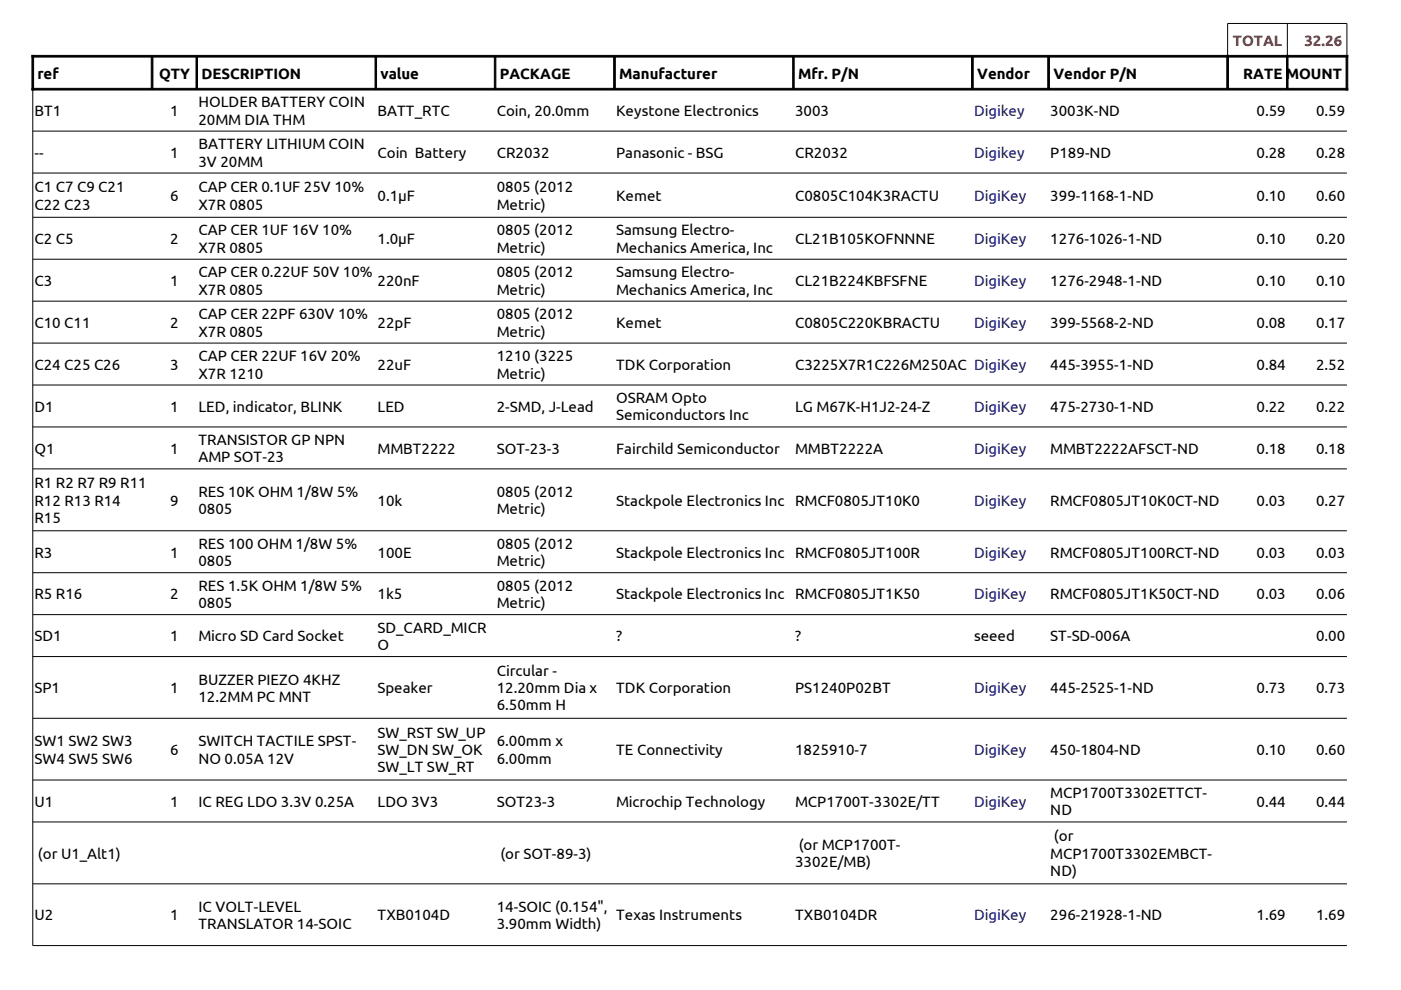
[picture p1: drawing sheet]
<svg xmlns="http://www.w3.org/2000/svg" width="297mm" height="210mm" viewBox="0 0 297 210" stroke-linecap="round" stroke-linejoin="round" font-family="sans-serif">
<defs><g id="words">
<g font-size="3.2" fill="#f00">
<text x="261.4" y="9.7">TOTAL</text>
<text x="276.6" y="9.7">32.26</text>
</g>
<g font-size="3.2">
<text x="7.9" y="16.7">ref</text>
<text x="33.7" y="16.7">QTY</text>
<text x="42.7" y="16.7">DESCRIPTION</text>
<text x="80.7" y="16.7">value</text>
<text x="106" y="16.7">PACKAGE</text>
<text x="131.3" y="16.7">Manufacturer</text>
<text x="169.2" y="16.7">Mfr. P/N</text>
<text x="207.2" y="16.7">Vendor</text>
<text x="223.3" y="16.7">Vendor P/N</text>
<text x="263.6" y="16.7">RATE</text>
<text x="270.3" y="16.7">AMOUNT</text>
<text x="42.1" y="22.8">HOLDER BATTERY COIN</text>
<text x="7.3" y="24.6">BT1</text>
<text x="36.1" y="24.6">1</text>
<text x="42.1" y="26.4">20MM DIA THM</text>
<text x="80" y="24.6">BATT_RTC</text>
<text x="105.3" y="24.6">Coin, 20.0mm</text>
<text x="130.6" y="24.6">Keystone Electronics</text>
<text x="168.6" y="24.6">3003</text>
<text x="222.7" y="24.6">3003K-ND</text>
<text x="266.4" y="24.6">0.59</text>
<text x="279" y="24.6">0.59</text>
<text x="7.3" y="33.5">--</text>
<text x="36.1" y="33.5">1</text>
<text x="42.1" y="31.6">BATTERY LITHIUM COIN</text>
<text x="42.1" y="35.3">3V 20MM</text>
<text x="80" y="33.5">Coin Battery</text>
<text x="105.3" y="33.5">CR2032</text>
<text x="130.6" y="33.5">Panasonic - BSG</text>
<text x="168.6" y="33.5">CR2032</text>
<text x="222.7" y="33.5">P189-ND</text>
<text x="266.4" y="33.5">0.28</text>
<text x="279" y="33.5">0.28</text>
<text x="7.3" y="40.8">C1 C7 C9 C21</text>
<text x="42.1" y="40.8">CAP CER 0.1UF 25V 10%</text>
<text x="105.3" y="40.8">0805 (2012</text>
<text x="7.3" y="44.5">C22 C23</text>
<text x="36.1" y="42.6">6</text>
<text x="42.1" y="44.5">X7R 0805</text>
<text x="80" y="42.6">0.1µF</text>
<text x="105.3" y="44.5">Metric)</text>
<text x="130.6" y="42.6">Kemet</text>
<text x="168.6" y="42.6">C0805C104K3RACTU</text>
<text x="222.7" y="42.6">399-1168-1-ND</text>
<text x="266.4" y="42.6">0.10</text>
<text x="279" y="42.6">0.60</text>
<text x="7.3" y="51.8">C2 C5</text>
<text x="36.1" y="51.8">2</text>
<text x="42.1" y="49.9">CAP CER 1UF 16V 10%</text>
<text x="42.1" y="53.6">X7R 0805</text>
<text x="80" y="51.8">1.0µF</text>
<text x="105.3" y="49.9">0805 (2012</text>
<text x="105.3" y="53.6">Metric)</text>
<text x="130.6" y="49.9">Samsung Electro-</text>
<text x="130.6" y="53.6">Mechanics America, Inc</text>
<text x="168.6" y="51.8">CL21B105KOFNNNE</text>
<text x="222.7" y="51.8">1276-1026-1-ND</text>
<text x="266.4" y="51.8">0.10</text>
<text x="279" y="51.8">0.20</text>
<text x="42.1" y="58.8">CAP CER 0.22UF 50V 10%</text>
<text x="105.3" y="58.8">0805 (2012</text>
<text x="130.6" y="58.8">Samsung Electro-</text>
<text x="7.3" y="60.6">C3</text>
<text x="36.1" y="60.6">1</text>
<text x="42.1" y="62.5">X7R 0805</text>
<text x="80" y="60.6">220nF</text>
<text x="105.3" y="62.5">Metric)</text>
<text x="130.6" y="62.5">Mechanics America, Inc</text>
<text x="168.6" y="60.6">CL21B224KBFSFNE</text>
<text x="222.7" y="60.6">1276-2948-1-ND</text>
<text x="266.4" y="60.6">0.10</text>
<text x="279" y="60.6">0.10</text>
<text x="7.3" y="69.5">C10 C11</text>
<text x="36.1" y="69.5">2</text>
<text x="42.1" y="67.7">CAP CER 22PF 630V 10%</text>
<text x="42.1" y="71.4">X7R 0805</text>
<text x="80" y="69.5">22pF</text>
<text x="105.3" y="67.7">0805 (2012</text>
<text x="105.3" y="71.4">Metric)</text>
<text x="130.6" y="69.5">Kemet</text>
<text x="168.6" y="69.5">C0805C220KBRACTU</text>
<text x="222.7" y="69.5">399-5568-2-ND</text>
<text x="266.4" y="69.5">0.08</text>
<text x="279" y="69.5">0.17</text>
<text x="42.1" y="76.6">CAP CER 22UF 16V 20%</text>
<text x="105.3" y="76.6">1210 (3225</text>
<text x="7.3" y="78.4">C24 C25 C26</text>
<text x="36.1" y="78.4">3</text>
<text x="42.1" y="80.3">X7R 1210</text>
<text x="80" y="78.4">22uF</text>
<text x="105.3" y="80.3">Metric)</text>
<text x="130.6" y="78.4">TDK Corporation</text>
<text x="168.6" y="78.4">C3225X7R1C226M250AC DigiKey</text>
<text x="222.7" y="78.4">445-3955-1-ND</text>
<text x="266.4" y="78.4">0.84</text>
<text x="279" y="78.4">2.52</text>
<text x="7.3" y="87.3">D1</text>
<text x="36.1" y="87.3">1</text>
<text x="42.1" y="87.3">LED, indicator, BLINK</text>
<text x="80" y="87.3">LED</text>
<text x="105.3" y="87.3">2-SMD, J-Lead</text>
<text x="130.6" y="85.5">OSRAM Opto</text>
<text x="130.6" y="89.1">Semiconductors Inc</text>
<text x="168.6" y="87.3">LG M67K-H1J2-24-Z</text>
<text x="222.7" y="87.3">475-2730-1-ND</text>
<text x="266.4" y="87.3">0.22</text>
<text x="279" y="87.3">0.22</text>
<text x="42.1" y="94.4">TRANSISTOR GP NPN</text>
<text x="7.3" y="96.2">Q1</text>
<text x="36.1" y="96.2">1</text>
<text x="42.1" y="98">AMP SOT-23</text>
<text x="80" y="96.2">MMBT2222</text>
<text x="105.3" y="96.2">SOT-23-3</text>
<text x="130.6" y="96.2">Fairchild Semiconductor</text>
<text x="168.6" y="96.2">MMBT2222A</text>
<text x="222.7" y="96.2">MMBT2222AFSCT-ND</text>
<text x="266.4" y="96.2">0.18</text>
<text x="279" y="96.2">0.18</text>
<text x="7.3" y="103.5">R1 R2 R7 R9 R11</text>
<text x="7.3" y="107.2">R12 R13 R14</text>
<text x="36.1" y="107.2">9</text>
<text x="42.1" y="105.4">RES 10K OHM 1/8W 5%</text>
<text x="80" y="107.2">10k</text>
<text x="105.3" y="105.4">0805 (2012</text>
<text x="130.6" y="107.2">Stackpole Electronics Inc</text>
<text x="168.6" y="107.2">RMCF0805JT10K0</text>
<text x="222.7" y="107.2">RMCF0805JT10K0CT-ND</text>
<text x="266.4" y="107.2">0.03</text>
<text x="279" y="107.2">0.27</text>
<text x="7.3" y="110.9">R15</text>
<text x="42.1" y="109">0805</text>
<text x="105.3" y="109">Metric)</text>
<text x="7.3" y="118.2">R3</text>
<text x="36.1" y="118.2">1</text>
<text x="42.1" y="116.4">RES 100 OHM 1/8W 5%</text>
<text x="80" y="118.2">100E</text>
<text x="105.3" y="116.4">0805 (2012</text>
<text x="130.6" y="118.2">Stackpole Electronics Inc</text>
<text x="168.6" y="118.2">RMCF0805JT100R</text>
<text x="222.7" y="118.2">RMCF0805JT100RCT-ND</text>
<text x="266.4" y="118.2">0.03</text>
<text x="279" y="118.2">0.03</text>
<text x="42.1" y="120.1">0805</text>
<text x="42.1" y="125.3">RES 1.5K OHM 1/8W 5%</text>
<text x="105.3" y="120.1">Metric)</text>
<text x="105.3" y="125.3">0805 (2012</text>
<text x="7.3" y="127.1">R5 R16</text>
<text x="36.1" y="127.1">2</text>
<text x="42.1" y="128.9">0805</text>
<text x="80" y="127.1">1k5</text>
<text x="105.3" y="128.9">Metric)</text>
<text x="130.6" y="127.1">Stackpole Electronics Inc</text>
<text x="168.6" y="127.1">RMCF0805JT1K50</text>
<text x="222.7" y="127.1">RMCF0805JT1K50CT-ND</text>
<text x="266.4" y="127.1">0.03</text>
<text x="279" y="127.1">0.06</text>
<text x="7.3" y="136">SD1</text>
<text x="36.1" y="136">1</text>
<text x="42.1" y="136">Micro SD Card Socket</text>
<text x="80" y="134.2">SD_CARD_MICR</text>
<text x="80" y="137.8">O</text>
<text x="130.6" y="136">?</text>
<text x="168.6" y="136">?</text>
<text x="206.5" y="136">seeed</text>
<text x="222.7" y="136">ST-SD-006A</text>
<text x="279" y="136">0.00</text>
<text x="105.3" y="143.3">Circular -</text>
<text x="7.3" y="147">SP1</text>
<text x="36.1" y="147">1</text>
<text x="42.1" y="145.1">BUZZER PIEZO 4KHZ</text>
<text x="42.1" y="148.8">12.2MM PC MNT</text>
<text x="80" y="147">Speaker</text>
<text x="105.3" y="147">12.20mm Dia x</text>
<text x="130.6" y="147">TDK Corporation</text>
<text x="168.6" y="147">PS1240P02BT</text>
<text x="222.7" y="147">445-2525-1-ND</text>
<text x="266.4" y="147">0.73</text>
<text x="279" y="147">0.73</text>
<text x="105.3" y="150.6">6.50mm H</text>
<text x="7.3" y="158.3">SW1 SW2 SW3</text>
<text x="7.3" y="161.9">SW4 SW5 SW6</text>
<text x="36.1" y="160.1">6</text>
<text x="42.1" y="158.3">SWITCH TACTILE SPST-</text>
<text x="42.1" y="161.9">NO 0.05A 12V</text>
<text x="80" y="156.4">SW_RST SW_UP</text>
<text x="80" y="160.1">SW_DN SW_OK</text>
<text x="105.3" y="158.3">6.00mm x</text>
<text x="105.3" y="161.9">6.00mm</text>
<text x="130.6" y="160.1">TE Connectivity</text>
<text x="168.6" y="160.1">1825910-7</text>
<text x="222.7" y="160.1">450-1804-ND</text>
<text x="266.4" y="160.1">0.10</text>
<text x="279" y="160.1">0.60</text>
<text x="80" y="163.8">SW_LT SW_RT</text>
<text x="7.3" y="171.1">U1</text>
<text x="36.1" y="171.1">1</text>
<text x="42.1" y="171.1">IC REG LDO 3.3V 0.25A</text>
<text x="80" y="171.1">LDO 3V3</text>
<text x="105.3" y="171.1">SOT23-3</text>
<text x="130.6" y="171.1">Microchip Technology</text>
<text x="168.6" y="171.1">MCP1700T-3302E/TT</text>
<text x="222.7" y="169.2">MCP1700T3302ETTCT-</text>
<text x="222.7" y="172.9">ND</text>
<text x="266.4" y="171.1">0.44</text>
<text x="279" y="171.1">0.44</text>
<text x="223.4" y="178.4">(or</text>
<text x="8" y="182.1">(or U1_Alt1)</text>
<text x="106.1" y="182.1">(or SOT-89-3)</text>
<text x="168.6" y="183.9">3302E/MB)</text>
<text x="169.3" y="180.2">(or MCP1700T-</text>
<text x="222.7" y="182.1">MCP1700T3302EMBCT-</text>
<text x="222.7" y="185.7">ND)</text>
<text x="7.3" y="195.2">U2</text>
<text x="36.1" y="195.2">1</text>
<text x="42.1" y="193.4">IC VOLT-LEVEL</text>
<text x="42.1" y="197">TRANSLATOR 14-SOIC</text>
<text x="80" y="195.2">TXB0104D</text>
<text x="105.3" y="193.4">14-SOIC (0.154&quot;,</text>
<text x="105.3" y="197">3.90mm Width)</text>
<text x="130.6" y="195.2">Texas Instruments</text>
<text x="168.6" y="195.2">TXB0104DR</text>
<text x="222.7" y="195.2">296-21928-1-ND</text>
<text x="266.4" y="195.2">1.69</text>
<text x="279" y="195.2">1.69</text>
</g>
<g font-size="3.2" fill="#000080">
<text x="206.5" y="24.6">Digikey</text>
<text x="206.5" y="33.5">Digikey</text>
<text x="206.5" y="42.6">DigiKey</text>
<text x="206.5" y="51.8">DigiKey</text>
<text x="206.5" y="60.6">DigiKey</text>
<text x="206.5" y="69.5">DigiKey</text>
<text x="206.5" y="87.3">DigiKey</text>
<text x="206.5" y="96.2">DigiKey</text>
<text x="206.5" y="107.2">DigiKey</text>
<text x="206.5" y="118.2">DigiKey</text>
<text x="206.5" y="127.1">DigiKey</text>
<text x="206.5" y="147">DigiKey</text>
<text x="206.5" y="160.1">DigiKey</text>
<text x="206.5" y="171.1">DigiKey</text>
<text x="206.5" y="195.2">DigiKey</text>
</g>
</g></defs>
<g fill="none" stroke="#000" stroke-width=".21">
<path d="M6.9 19.1v181.4h278.7M260.3 11.7v-6.7h25.3v6.7M272.9 5v6.7M6.9 27.8h278.7M6.9 36.7h278.7M6.9 46.1h278.7M6.9 55h278.7M6.9 63.9h278.7M6.9 72.7h278.7M6.9 81.6h278.7M6.9 90.5h278.7M6.9 99.4h278.7"/>
<path d="M6.9 112.5h278.7M6.9 121.4h278.7M6.9 130.3h278.7M6.9 139.2h278.7M6.9 152.3h278.7M6.9 165.4h278.7M6.9 174.3h278.7M6.9 187.4h278.7"/>
</g>
<g fill="#000" stroke="#000" stroke-width=".21">
<path d="M6.8 11.7h279v.4h-279z" fill-rule="evenodd"/>
<path d="M6.8 18.7h279v.4h-279z" fill-rule="evenodd"/>
<path d="M6.8 11.7h.3v7.4h-.3z" fill-rule="evenodd"/>
<path d="M32.1 12.1h.3v6.6h-.3z" fill-rule="evenodd"/>
<path d="M41.6 12.1h.3v6.6h-.3z" fill-rule="evenodd"/>
<path d="M79.5 12.1h.3v6.6h-.3z" fill-rule="evenodd"/>
<path d="M104.8 12.1h.3v6.6h-.3z" fill-rule="evenodd"/>
<path d="M130.1 12.1h.4v6.6h-.4z" fill-rule="evenodd"/>
<path d="M168.1 12.1h.3v6.6h-.3z" fill-rule="evenodd"/>
<path d="M206 12.1h.3v6.6h-.3z" fill-rule="evenodd"/>
<path d="M222.1 12.1h.4v6.6h-.4z" fill-rule="evenodd"/>
<path d="M260.1 11.7h.4v7h-.4z" fill-rule="evenodd"/>
<path d="M272.8 11.7h.3v7h-.3z" fill-rule="evenodd"/>
<path d="M285.4 11.7h.4v7.4h-.4z" fill-rule="evenodd"/>
</g>
<use href="#words"/>
</svg>
